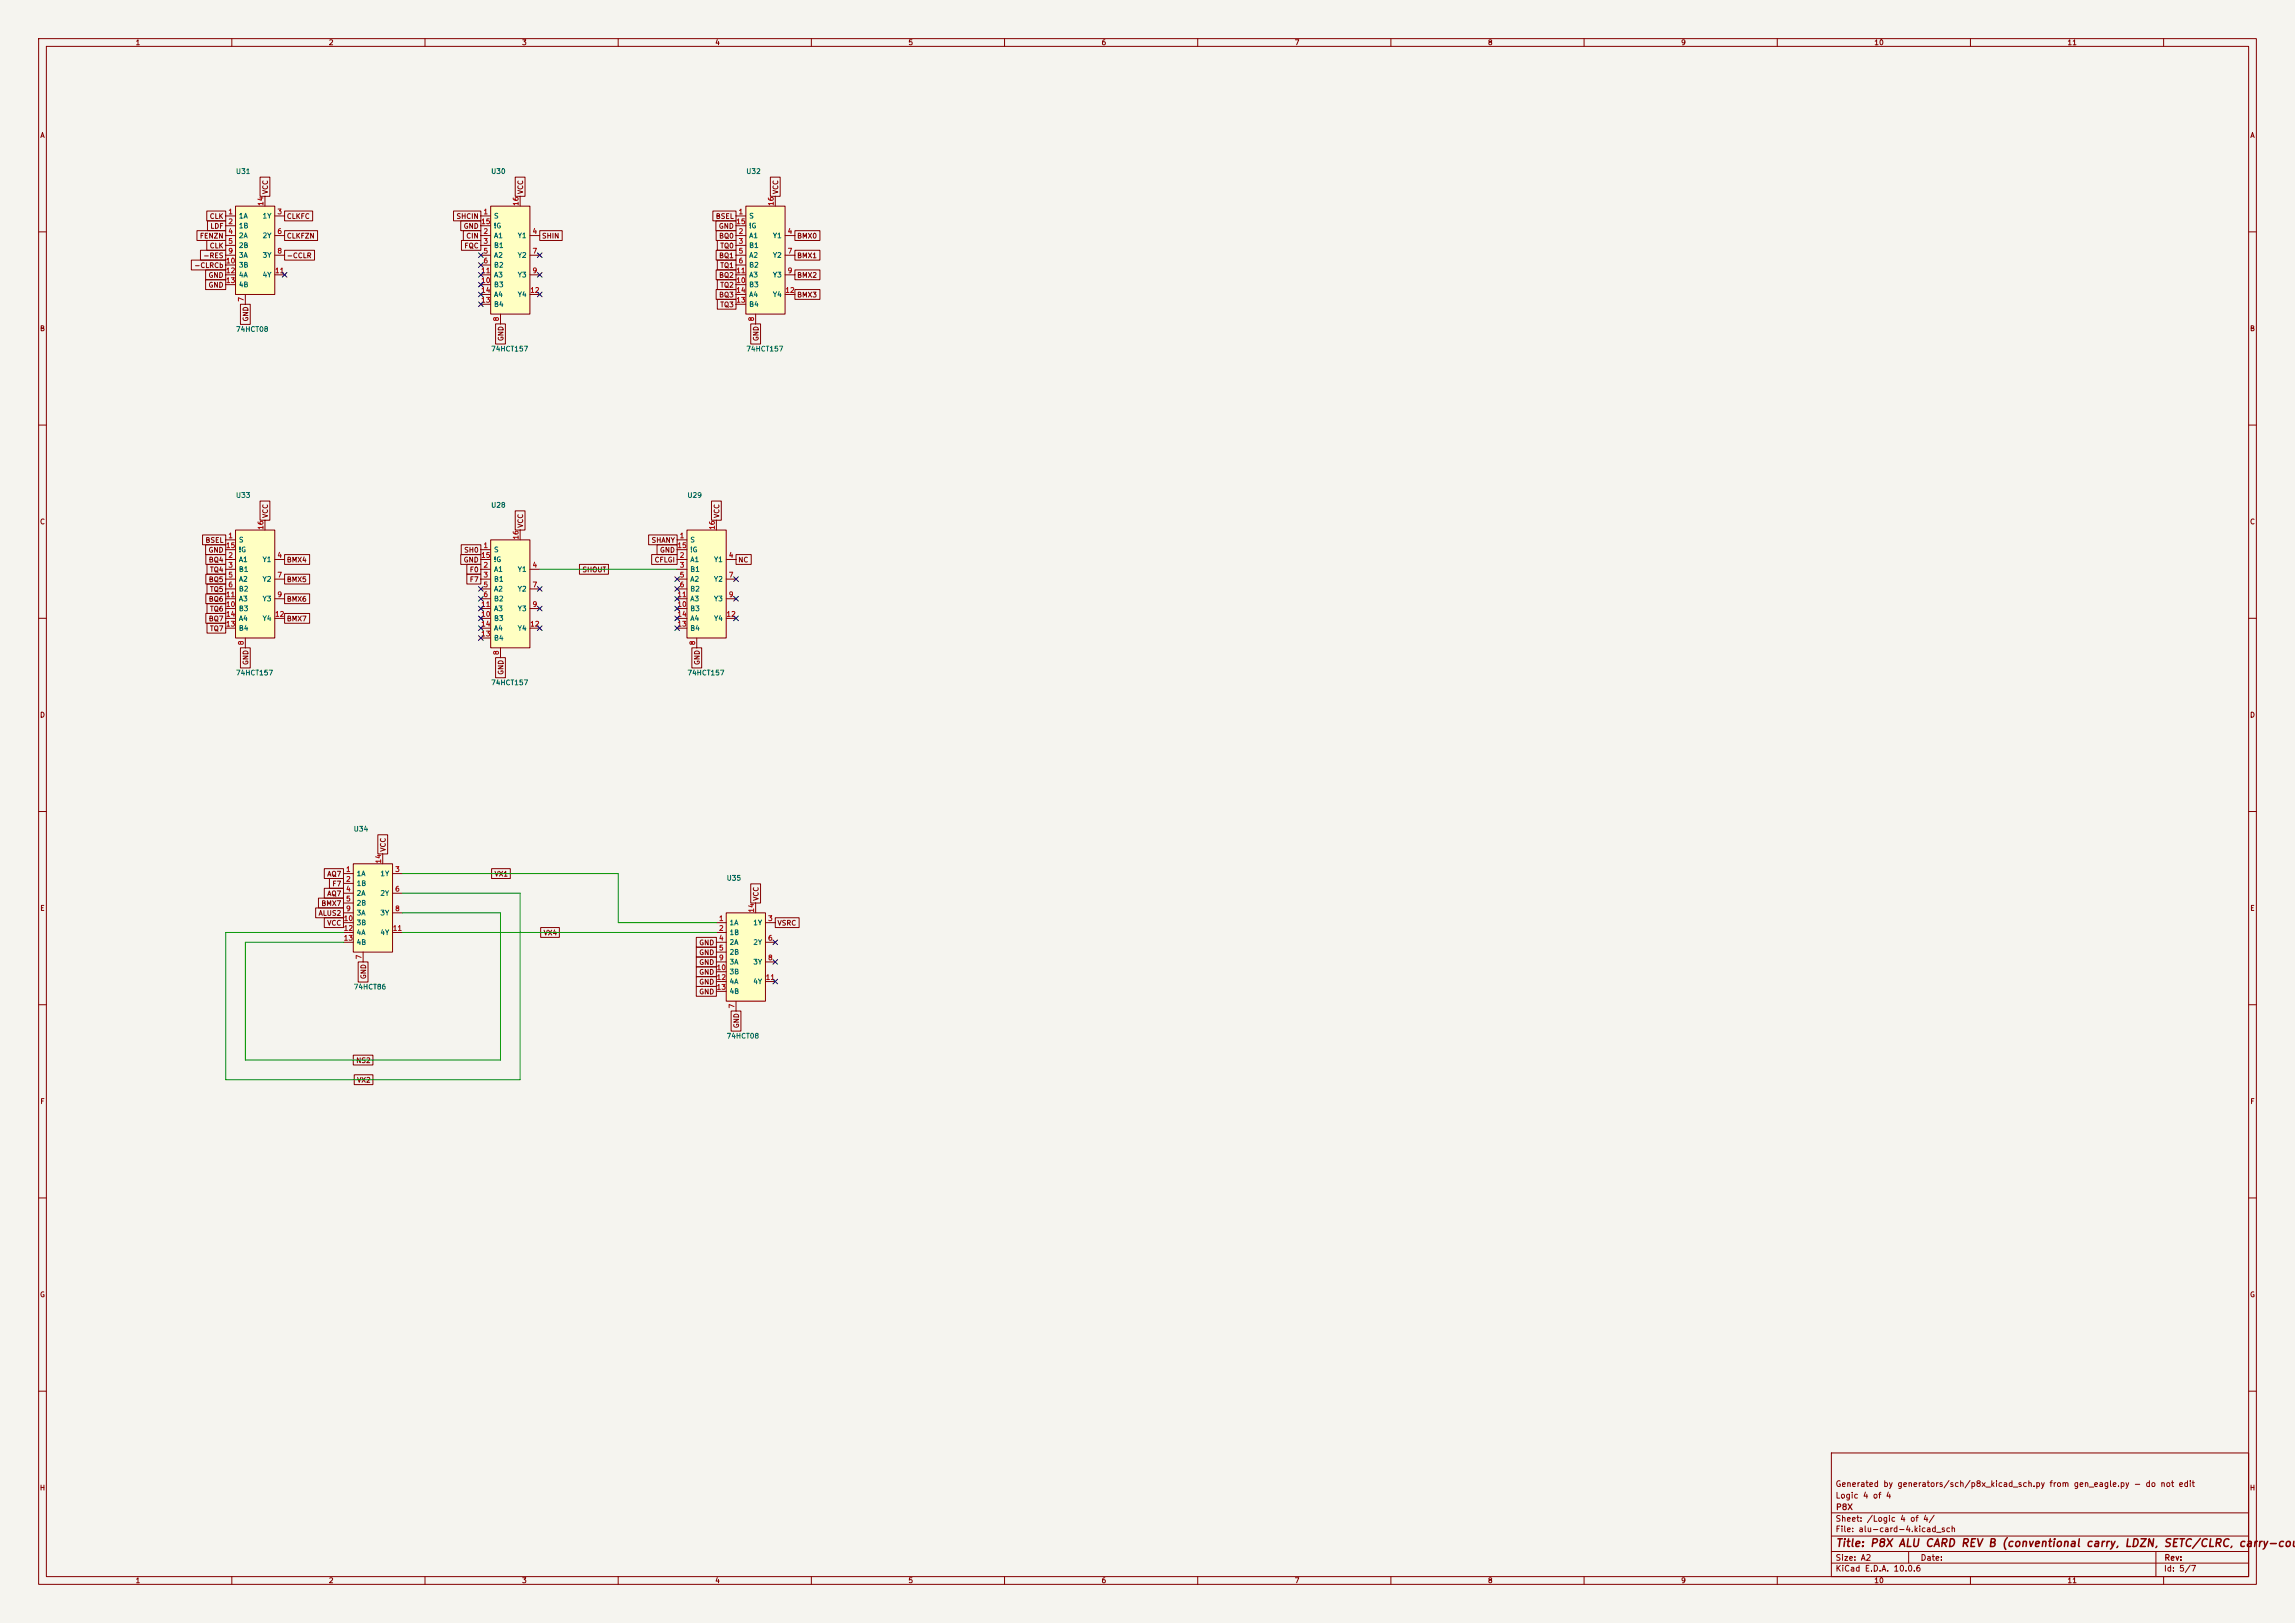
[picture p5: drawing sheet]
<svg xmlns="http://www.w3.org/2000/svg" width="594mm" height="420mm" viewBox="0 0 594 420" stroke-linecap="round" stroke-linejoin="round" font-family="sans-serif">
<defs><g id="words">
<text font-size="2" fill="#840000" x="475" y="400.8">Title: P8X ALU CARD REV B (conventional carry, LDZN, SETC/CLRC, carry-coup</text>
<g font-size="1.5" fill="#840000">
<text x="475" y="388.1">Logic 4 of 4</text>
<text x="475" y="385.1">Generated by generators/sch/p8x_kicad_sch.py from gen_eagle.py - do not edit</text>
<text x="475" y="394.1">Sheet: /Logic 4 of 4/</text>
<text x="475.1" y="391.1">P8X</text>
<text x="475" y="396.8">File: alu-card-4.kicad_sch</text>
<text x="475" y="407">KiCad E.D.A. 10.0.6</text>
<text x="475" y="404.2">Size: A2</text>
<text x="497" y="404.2">Date:</text>
<text x="560" y="407">Id: 5/7</text>
<text x="560.1" y="404.2">Rev:</text>
</g>
<g font-size="1.3" fill="#840000">
<text x="35" y="12">1</text>
<text x="85" y="12">2</text>
<text x="135" y="12">3</text>
<text x="185" y="12">4</text>
<text x="235" y="12">5</text>
<text x="285" y="12">6</text>
<text x="335" y="12">7</text>
<text x="385" y="12">8</text>
<text x="435" y="12">9</text>
<text x="485" y="12">10</text>
<text x="535" y="12">11</text>
<text x="10.3" y="36">A</text>
<text x="582.3" y="36">A</text>
<text x="69.6" y="50.4" transform="rotate(-90 69.6 50.4)">VCC</text>
<text x="135.7" y="50.4" transform="rotate(-90 135.7 50.4)">VCC</text>
<text x="201.7" y="50.4" transform="rotate(-90 201.7 50.4)">VCC</text>
<text x="54.1" y="56.9">CLK</text>
<text x="54.3" y="59.5">LDF</text>
<text x="74.1" y="56.9">CLKFC</text>
<text x="118" y="56.9">SHCIN</text>
<text x="119.9" y="59.5">GND</text>
<text x="185.1" y="56.9">BSEL</text>
<text x="185.9" y="59.5">GND</text>
<text x="51.6" y="62">FENZN</text>
<text x="54.1" y="64.6">CLK</text>
<text x="74.1" y="62">CLKFZN</text>
<text x="120.1" y="64.6">FQC</text>
<text x="120.6" y="62">CIN</text>
<text x="140.1" y="62">SHIN</text>
<text x="186" y="62">BQ0</text>
<text x="186.3" y="64.6">TQ0</text>
<text x="206.2" y="62">BMX0</text>
<text x="50.2" y="69.6">-CLRCb</text>
<text x="52.5" y="67.1">-RES</text>
<text x="74.1" y="67.1">-CCLR</text>
<text x="186" y="67.1">BQ1</text>
<text x="186.3" y="69.6">TQ1</text>
<text x="206.2" y="67.1">BMX1</text>
<text x="53.8" y="74.7">GND</text>
<text x="53.8" y="72.2">GND</text>
<text x="186" y="72.2">BQ2</text>
<text x="186" y="77.3">BQ3</text>
<text x="186.3" y="74.7">TQ2</text>
<text x="206.2" y="72.2">BMX2</text>
<text x="206.2" y="77.3">BMX3</text>
<text x="64.6" y="83.3" transform="rotate(-90 64.6 83.3)">GND</text>
<text x="186.3" y="79.8">TQ3</text>
<text x="10.2" y="86">B</text>
<text x="130.6" y="88.4" transform="rotate(-90 130.6 88.4)">GND</text>
<text x="196.6" y="88.4" transform="rotate(-90 196.6 88.4)">GND</text>
<text x="582.2" y="86">B</text>
<text x="10.2" y="136">C</text>
<text x="69.6" y="134.2" transform="rotate(-90 69.6 134.2)">VCC</text>
<text x="135.7" y="136.7" transform="rotate(-90 135.7 136.7)">VCC</text>
<text x="186.5" y="134.2" transform="rotate(-90 186.5 134.2)">VCC</text>
<text x="582.2" y="136">C</text>
<text x="53.1" y="140.8">BSEL</text>
<text x="53.8" y="143.3">GND</text>
<text x="120" y="143.3">SH0</text>
<text x="168.5" y="140.8">SHANY</text>
<text x="170.7" y="143.3">GND</text>
<text x="53.9" y="145.8">BQ4</text>
<text x="54.2" y="148.4">TQ4</text>
<text x="74.1" y="145.8">BMX4</text>
<text x="119.9" y="145.8">GND</text>
<text x="121.5" y="148.4">F0</text>
<text x="150.6" y="148.4">SHOUT</text>
<text x="169.3" y="145.8">CFLGI</text>
<text x="190.9" y="145.8">NC</text>
<text x="53.9" y="150.9">BQ5</text>
<text x="53.9" y="156">BQ6</text>
<text x="54.2" y="153.5">TQ5</text>
<text x="74.1" y="156">BMX6</text>
<text x="74.1" y="150.9">BMX5</text>
<text x="121.5" y="150.9">F7</text>
<text x="53.9" y="161.1">BQ7</text>
<text x="54.2" y="158.5">TQ6</text>
<text x="74.1" y="161.1">BMX7</text>
<text x="54.2" y="163.6">TQ7</text>
<text x="64.6" y="172.2" transform="rotate(-90 64.6 172.2)">GND</text>
<text x="181.4" y="172.2" transform="rotate(-90 181.4 172.2)">GND</text>
<text x="130.6" y="174.8" transform="rotate(-90 130.6 174.8)">GND</text>
<text x="10.2" y="186">D</text>
<text x="582.2" y="186">D</text>
<text x="100.1" y="220.5" transform="rotate(-90 100.1 220.5)">VCC</text>
<text x="84.6" y="227.1">AQ7</text>
<text x="127.9" y="227.1">VX1</text>
<text x="84.6" y="232.2">AQ7</text>
<text x="85.9" y="229.7">F7</text>
<text x="196.6" y="233.2" transform="rotate(-90 196.6 233.2)">VCC</text>
<text x="10.3" y="236">E</text>
<text x="82.3" y="237.3">ALUS2</text>
<text x="83.1" y="234.7">BMX7</text>
<text x="84.6" y="239.8">VCC</text>
<text x="201.1" y="239.8">VSRC</text>
<text x="582.3" y="236">E</text>
<text x="140.6" y="242.4">VX4</text>
<text x="180.8" y="244.9">GND</text>
<text x="180.8" y="250">GND</text>
<text x="180.8" y="247.4">GND</text>
<text x="95" y="253.5" transform="rotate(-90 95 253.5)">GND</text>
<text x="180.8" y="257.6">GND</text>
<text x="180.8" y="255.1">GND</text>
<text x="180.8" y="252.5">GND</text>
<text x="191.6" y="266.2" transform="rotate(-90 191.6 266.2)">GND</text>
<text x="92.1" y="275.4">NS2</text>
<text x="92.3" y="280.5">VX2</text>
<text x="10.3" y="286">F</text>
<text x="582.3" y="286">F</text>
<text x="10.2" y="336">G</text>
<text x="582.2" y="336">G</text>
<text x="10.2" y="386">H</text>
<text x="582.2" y="386">H</text>
<text x="35" y="410">1</text>
<text x="85" y="410">2</text>
<text x="135" y="410">3</text>
<text x="185" y="410">4</text>
<text x="235" y="410">5</text>
<text x="285" y="410">6</text>
<text x="335" y="410">7</text>
<text x="385" y="410">8</text>
<text x="435" y="410">9</text>
<text x="485" y="410">10</text>
<text x="535" y="410">11</text>
</g>
<g font-size="1.3" fill="#006464">
<text x="60.9" y="45.3">U31</text>
<text x="127" y="45.3">U30</text>
<text x="193" y="45.3">U32</text>
<text x="61.7" y="56.8">1A</text>
<text x="61.7" y="59.4">1B</text>
<text x="67.8" y="56.8">1Y</text>
<text x="127.7" y="56.8">S</text>
<text x="127.7" y="59.4">!G</text>
<text x="193.8" y="56.8">S</text>
<text x="193.8" y="59.4">!G</text>
<text x="61.7" y="61.9">2A</text>
<text x="61.7" y="64.5">2B</text>
<text x="67.8" y="61.9">2Y</text>
<text x="127.7" y="61.9">A1</text>
<text x="127.7" y="64.5">B1</text>
<text x="133.9" y="61.9">Y1</text>
<text x="193.8" y="61.9">A1</text>
<text x="193.8" y="64.5">B1</text>
<text x="199.9" y="61.9">Y1</text>
<text x="61.7" y="67">3A</text>
<text x="61.7" y="69.5">3B</text>
<text x="67.8" y="67">3Y</text>
<text x="127.7" y="67">A2</text>
<text x="127.7" y="69.5">B2</text>
<text x="133.9" y="67">Y2</text>
<text x="193.8" y="67">A2</text>
<text x="193.8" y="69.5">B2</text>
<text x="199.9" y="67">Y2</text>
<text x="61.7" y="72.1">4A</text>
<text x="61.7" y="74.6">4B</text>
<text x="67.8" y="72.1">4Y</text>
<text x="127.7" y="74.6">B3</text>
<text x="127.7" y="72.1">A3</text>
<text x="127.7" y="77.2">A4</text>
<text x="133.9" y="72.1">Y3</text>
<text x="133.9" y="77.2">Y4</text>
<text x="193.8" y="74.6">B3</text>
<text x="193.8" y="72.1">A3</text>
<text x="193.8" y="77.2">A4</text>
<text x="199.9" y="72.1">Y3</text>
<text x="199.9" y="77.2">Y4</text>
<text x="127.7" y="79.7">B4</text>
<text x="193.8" y="79.7">B4</text>
<text x="60.9" y="86.2">74HCT08</text>
<text x="127" y="91.2">74HCT157</text>
<text x="193" y="91.2">74HCT157</text>
<text x="60.9" y="129.1">U33</text>
<text x="127" y="131.7">U28</text>
<text x="177.8" y="129.1">U29</text>
<text x="61.7" y="140.7">S</text>
<text x="61.7" y="143.2">!G</text>
<text x="127.7" y="143.2">S</text>
<text x="178.5" y="140.7">S</text>
<text x="178.5" y="143.2">!G</text>
<text x="61.7" y="145.7">A1</text>
<text x="61.7" y="148.3">B1</text>
<text x="67.8" y="145.7">Y1</text>
<text x="127.7" y="148.3">A1</text>
<text x="127.7" y="145.7">!G</text>
<text x="133.9" y="148.3">Y1</text>
<text x="178.5" y="145.7">A1</text>
<text x="178.5" y="148.3">B1</text>
<text x="184.7" y="145.7">Y1</text>
<text x="61.7" y="150.8">A2</text>
<text x="61.7" y="153.4">B2</text>
<text x="61.7" y="155.9">A3</text>
<text x="67.8" y="150.8">Y2</text>
<text x="67.8" y="155.9">Y3</text>
<text x="127.7" y="150.8">B1</text>
<text x="127.7" y="153.4">A2</text>
<text x="127.7" y="155.9">B2</text>
<text x="133.9" y="153.4">Y2</text>
<text x="178.5" y="150.8">A2</text>
<text x="178.5" y="153.4">B2</text>
<text x="178.5" y="155.9">A3</text>
<text x="184.7" y="150.8">Y2</text>
<text x="184.7" y="155.9">Y3</text>
<text x="61.7" y="158.4">B3</text>
<text x="61.7" y="161">A4</text>
<text x="67.8" y="161">Y4</text>
<text x="127.7" y="161">B3</text>
<text x="127.7" y="158.4">A3</text>
<text x="133.9" y="158.4">Y3</text>
<text x="178.5" y="158.4">B3</text>
<text x="178.5" y="161">A4</text>
<text x="184.7" y="161">Y4</text>
<text x="61.7" y="163.5">B4</text>
<text x="127.7" y="166.1">B4</text>
<text x="127.7" y="163.5">A4</text>
<text x="133.9" y="163.5">Y4</text>
<text x="178.5" y="163.5">B4</text>
<text x="60.9" y="175.1">74HCT157</text>
<text x="127" y="177.6">74HCT157</text>
<text x="177.8" y="175.1">74HCT157</text>
<text x="91.4" y="215.5">U34</text>
<text x="92.2" y="227">1A</text>
<text x="98.3" y="227">1Y</text>
<text x="92.2" y="229.6">1B</text>
<text x="92.2" y="232.1">2A</text>
<text x="98.3" y="232.1">2Y</text>
<text x="187.9" y="228.2">U35</text>
<text x="92.2" y="234.6">2B</text>
<text x="92.2" y="237.2">3A</text>
<text x="92.2" y="239.7">3B</text>
<text x="98.3" y="237.2">3Y</text>
<text x="188.7" y="239.7">1A</text>
<text x="194.8" y="239.7">1Y</text>
<text x="92.2" y="242.3">4A</text>
<text x="92.2" y="244.8">4B</text>
<text x="98.3" y="242.3">4Y</text>
<text x="188.7" y="242.3">1B</text>
<text x="188.7" y="244.8">2A</text>
<text x="194.8" y="244.8">2Y</text>
<text x="188.7" y="247.3">2B</text>
<text x="188.7" y="249.9">3A</text>
<text x="194.8" y="249.9">3Y</text>
<text x="91.4" y="256.3">74HCT86</text>
<text x="188.7" y="252.4">3B</text>
<text x="188.7" y="255">4A</text>
<text x="188.7" y="257.5">4B</text>
<text x="194.8" y="255">4Y</text>
<text x="187.9" y="269">74HCT08</text>
</g>
<g font-size="1.3" fill="#a90000">
<text x="68.4" y="53.4" transform="rotate(-90 68.4 53.4)">14</text>
<text x="134.5" y="53.4" transform="rotate(-90 134.5 53.4)">16</text>
<text x="200.5" y="53.4" transform="rotate(-90 200.5 53.4)">16</text>
<text x="59" y="55.7">1</text>
<text x="59" y="58.3">2</text>
<text x="71.7" y="55.7">3</text>
<text x="124.4" y="58.3">15</text>
<text x="125" y="55.7">1</text>
<text x="190.4" y="58.3">15</text>
<text x="191" y="55.7">1</text>
<text x="59" y="60.8">4</text>
<text x="59" y="63.4">5</text>
<text x="59" y="65.9">9</text>
<text x="71.7" y="60.8">6</text>
<text x="71.7" y="65.9">8</text>
<text x="125" y="60.8">2</text>
<text x="125" y="63.4">3</text>
<text x="125" y="65.9">5</text>
<text x="137.7" y="60.8">4</text>
<text x="137.7" y="65.9">7</text>
<text x="191" y="60.8">2</text>
<text x="191" y="63.4">3</text>
<text x="191" y="65.9">5</text>
<text x="203.7" y="60.8">4</text>
<text x="203.7" y="65.9">7</text>
<text x="58.4" y="68.4">10</text>
<text x="58.4" y="71">12</text>
<text x="71.1" y="71">11</text>
<text x="124.4" y="71">11</text>
<text x="125" y="68.4">6</text>
<text x="137.7" y="71">9</text>
<text x="190.4" y="71">11</text>
<text x="191" y="68.4">6</text>
<text x="203.7" y="71">9</text>
<text x="58.4" y="73.5">13</text>
<text x="124.4" y="73.5">10</text>
<text x="124.4" y="76.1">14</text>
<text x="137.1" y="76.1">12</text>
<text x="190.4" y="73.5">10</text>
<text x="190.4" y="76.1">14</text>
<text x="203.1" y="76.1">12</text>
<text x="63.4" y="78.2" transform="rotate(-90 63.4 78.2)">7</text>
<text x="124.4" y="78.6">13</text>
<text x="129.4" y="83.3" transform="rotate(-90 129.4 83.3)">8</text>
<text x="190.4" y="78.6">13</text>
<text x="195.4" y="83.3" transform="rotate(-90 195.4 83.3)">8</text>
<text x="68.4" y="137.2" transform="rotate(-90 68.4 137.2)">16</text>
<text x="185.3" y="137.2" transform="rotate(-90 185.3 137.2)">16</text>
<text x="58.4" y="142.1">15</text>
<text x="59" y="139.6">1</text>
<text x="125" y="142.1">1</text>
<text x="134.5" y="139.8" transform="rotate(-90 134.5 139.8)">16</text>
<text x="175.2" y="142.1">15</text>
<text x="175.8" y="139.6">1</text>
<text x="59" y="144.6">2</text>
<text x="59" y="147.2">3</text>
<text x="59" y="149.7">5</text>
<text x="71.7" y="144.6">4</text>
<text x="71.7" y="149.7">7</text>
<text x="124.4" y="144.6">15</text>
<text x="125" y="147.2">2</text>
<text x="125" y="149.7">3</text>
<text x="137.7" y="147.2">4</text>
<text x="175.8" y="144.6">2</text>
<text x="175.8" y="147.2">3</text>
<text x="175.8" y="149.7">5</text>
<text x="188.5" y="144.6">4</text>
<text x="188.5" y="149.7">7</text>
<text x="58.4" y="154.8">11</text>
<text x="59" y="152.3">6</text>
<text x="71.7" y="154.8">9</text>
<text x="125" y="152.3">5</text>
<text x="125" y="154.8">6</text>
<text x="137.7" y="152.3">7</text>
<text x="175.2" y="154.8">11</text>
<text x="175.8" y="152.3">6</text>
<text x="188.5" y="154.8">9</text>
<text x="58.4" y="157.3">10</text>
<text x="58.4" y="159.9">14</text>
<text x="71.1" y="159.9">12</text>
<text x="124.4" y="159.9">10</text>
<text x="124.4" y="157.3">11</text>
<text x="137.7" y="157.3">9</text>
<text x="175.2" y="157.3">10</text>
<text x="175.2" y="159.9">14</text>
<text x="187.9" y="159.9">12</text>
<text x="58.4" y="162.4">13</text>
<text x="63.4" y="167.1" transform="rotate(-90 63.4 167.1)">8</text>
<text x="124.4" y="165">13</text>
<text x="124.4" y="162.4">14</text>
<text x="137.1" y="162.4">12</text>
<text x="175.2" y="162.4">13</text>
<text x="180.2" y="167.1" transform="rotate(-90 180.2 167.1)">8</text>
<text x="129.4" y="169.6" transform="rotate(-90 129.4 169.6)">8</text>
<text x="89.4" y="225.9">1</text>
<text x="98.9" y="223.6" transform="rotate(-90 98.9 223.6)">14</text>
<text x="102.1" y="225.9">3</text>
<text x="89.4" y="228.5">2</text>
<text x="89.4" y="231">4</text>
<text x="89.4" y="233.5">5</text>
<text x="102.1" y="231">6</text>
<text x="88.8" y="238.6">10</text>
<text x="89.4" y="236.1">9</text>
<text x="102.1" y="236.1">8</text>
<text x="186" y="238.6">1</text>
<text x="195.4" y="236.3" transform="rotate(-90 195.4 236.3)">14</text>
<text x="198.7" y="238.6">3</text>
<text x="88.8" y="241.2">12</text>
<text x="88.8" y="243.7">13</text>
<text x="101.5" y="241.2">11</text>
<text x="186" y="241.2">2</text>
<text x="186" y="243.7">4</text>
<text x="198.7" y="243.7">6</text>
<text x="93.8" y="248.4" transform="rotate(-90 93.8 248.4)">7</text>
<text x="185.4" y="251.3">10</text>
<text x="186" y="246.2">5</text>
<text x="186" y="248.8">9</text>
<text x="198.7" y="248.8">8</text>
<text x="185.4" y="253.9">12</text>
<text x="185.4" y="256.4">13</text>
<text x="198.1" y="253.9">11</text>
<text x="190.4" y="261.1" transform="rotate(-90 190.4 261.1)">7</text>
</g>
</g></defs>
<path d="M0 0h594v420h-594z" fill="#f5f4ef" stroke="#f5f4ef" stroke-width=".26"/>
<g fill="none" stroke="#840000" stroke-width=".26">
<path d="M10 10h574v400h-574zM12 12h570v396h-570zM60 10v2M110 10v2M160 10v2M210 10v2M260 10v2M310 10v2M360 10v2M410 10v2M460 10v2M510 10v2"/>
<path d="M560 10v2M10 60h2M582 60h2M10 110h2M582 110h2M10 160h2M582 160h2M10 210h2M582 210h2M10 260h2M582 260h2M10 310h2"/>
<path d="M582 310h2M10 360h2M474 376h108v32h-108zM582 360h2M474 397.5h108M474 391.5h108M60 408v2M110 408v2M160 408v2M210 408v2M260 408v2M310 408v2"/>
<path d="M360 408v2M410 408v2M460 408v2M474 404.5h108M474 401.5h108M494 401.5v3M510 408v2M558 401.5v6.5M560 408v2"/>
</g>
<path d="M127 139.7h10.2v27.9h-10.2z" fill="#ffffc2"/>
<g fill="none" stroke="#840000" stroke-width=".26">
<path d="M127 139.7h10.2v27.9h-10.2zM134.6 137.2v2.5M124.5 142.2h2.5M124.5 147.3h2.5M124.5 149.9h2.5M124.5 152.4h2.5M124.5 154.9h2.5M124.5 157.5h2.5M124.5 144.8h2.5M137.2 147.3h2.5M137.2 152.4h2.5M137.2 157.5h2.5"/>
<path d="M124.5 160h2.5M124.5 162.6h2.5M124.5 165.1h2.5M129.5 167.6v2.6M137.2 162.6h2.5"/>
</g>
<path d="M61 137.2h10.1v27.9h-10.1z" fill="#ffffc2"/>
<g fill="none" stroke="#840000" stroke-width=".26">
<path d="M58.4 139.7h2.6M61 137.2h10.1v27.9h-10.1zM68.6 134.6v2.6M58.4 144.8h2.6M58.4 147.3h2.6M58.4 149.9h2.6M58.4 152.4h2.6M58.4 154.9h2.6M58.4 157.5h2.6M58.4 142.2h2.6M71.1 144.8h2.6M71.1 149.9h2.6"/>
<path d="M71.1 154.9h2.6M58.4 160h2.6M58.4 162.6h2.6M63.5 165.1v2.5M71.1 160h2.6"/>
</g>
<path d="M61 53.3h10.1v22.9h-10.1z" fill="#ffffc2"/>
<g fill="none" stroke="#840000" stroke-width=".26">
<path d="M58.4 55.9h2.6M58.4 58.4h2.6M61 53.3h10.1v22.9h-10.1zM68.6 50.8v2.5M71.1 55.9h2.6M58.4 61h2.6M58.4 63.5h2.6M58.4 66h2.6M58.4 68.6h2.6M58.4 71.1h2.6M58.4 73.7h2.6M63.5 76.2v2.5"/>
<path d="M71.1 61h2.6M71.1 66h2.6M71.1 71.1h2.6"/>
</g>
<path d="M127 53.3h10.2v28h-10.2z" fill="#ffffc2"/>
<g fill="none" stroke="#840000" stroke-width=".26">
<path d="M124.5 55.9h2.5M124.5 58.4h2.5M127 53.3h10.2v28h-10.2zM134.6 50.8v2.5M124.5 61h2.5M124.5 63.5h2.5M124.5 66h2.5M124.5 68.6h2.5M124.5 71.1h2.5M124.5 73.7h2.5M124.5 76.2h2.5M124.5 78.7h2.5"/>
<path d="M137.2 61h2.5M137.2 66h2.5M137.2 71.1h2.5M137.2 76.2h2.5M129.5 81.3v2.5"/>
</g>
<path d="M188 236.2h10.1v22.9h-10.1z" fill="#ffffc2"/>
<g fill="none" stroke="#840000" stroke-width=".26">
<path d="M185.4 238.8h2.6M188 236.2h10.1v22.9h-10.1zM195.6 233.7v2.5M198.1 238.8h2.6M185.4 241.3h2.6M185.4 243.8h2.6M185.4 246.4h2.6M185.4 248.9h2.6M185.4 251.5h2.6M185.4 254h2.6M185.4 256.5h2.6M190.5 259.1v2.5"/>
<path d="M198.1 243.8h2.6M198.1 248.9h2.6M198.1 254h2.6"/>
</g>
<path d="M193 53.3h10.2v28h-10.2z" fill="#ffffc2"/>
<g fill="none" stroke="#840000" stroke-width=".26">
<path d="M190.5 55.9h2.5M190.5 58.4h2.5M193 53.3h10.2v28h-10.2zM200.7 50.8v2.5M190.5 61h2.5M190.5 63.5h2.5M190.5 66h2.5M190.5 68.6h2.5M190.5 71.1h2.5M190.5 73.7h2.5M190.5 76.2h2.5M190.5 78.7h2.5"/>
<path d="M203.2 61h2.5M203.2 66h2.5M203.2 71.1h2.5M203.2 76.2h2.5M195.6 81.3v2.5"/>
</g>
<path d="M177.8 137.2h10.2v27.9h-10.2z" fill="#ffffc2"/>
<g fill="none" stroke="#840000" stroke-width=".26">
<path d="M175.3 139.7h2.5M177.8 137.2h10.2v27.9h-10.2zM185.4 134.6v2.6M175.3 144.8h2.5M175.3 147.3h2.5M175.3 149.9h2.5M175.3 152.4h2.5M175.3 154.9h2.5M175.3 157.5h2.5M175.3 142.2h2.5M188 144.8h2.5M188 149.9h2.5"/>
<path d="M188 154.9h2.5M175.3 160h2.5M175.3 162.6h2.5M180.3 165.1v2.5M188 160h2.5"/>
</g>
<path d="M91.4 223.5h10.2v22.9h-10.2z" fill="#ffffc2"/>
<g fill="none" stroke="#840000" stroke-width=".26">
<path d="M51 59.7h7.4v2.5h-7.4zM53.5 54.6h4.9v2.6h-4.9zM53.7 57.1h4.7v2.6h-4.7zM67.3 45.8h2.6v5h-2.6zM73.7 54.6h7.2v2.6h-7.2zM73.7 59.7h8.5v2.5h-8.5zM117.4 54.6h7.1v2.6h-7.1zM119.3 57.1h5.2v2.6h-5.2zM119.9 59.7h4.6v2.5h-4.6zM133.3 45.8h2.6v5h-2.6zM139.7 59.7h5.8v2.5h-5.8zM184.5 54.6h6v2.6h-6z"/>
<path d="M185.3 57.1h5.2v2.6h-5.2zM185.4 59.7h5.1v2.5h-5.1zM199.4 45.8h2.5v5h-2.5zM205.7 59.7h6.5v2.5h-6.5zM49.5 67.3h8.9v2.6h-8.9zM51.9 64.8h6.5v2.5h-6.5zM53.2 72.4h5.2v2.5h-5.2zM53.2 69.8h5.2v2.6h-5.2zM53.5 62.2h4.9v2.6h-4.9zM62.2 78.7h2.6v5.2h-2.6zM73.7 64.8h7.7v2.5h-7.7zM119.4 62.2h5.1v2.6h-5.1z"/>
<path d="M185.4 69.8h5.1v2.6h-5.1zM185.4 74.9h5.1v2.6h-5.1zM185.4 64.8h5.1v2.5h-5.1zM185.7 67.3h4.8v2.6h-4.8zM185.7 72.4h4.8v2.5h-4.8zM185.7 77.5h4.8v2.5h-4.8zM185.7 62.2h4.8v2.6h-4.8zM205.7 64.8h6.5v2.5h-6.5zM205.7 69.8h6.5v2.6h-6.5zM205.7 74.9h6.5v2.6h-6.5zM128.3 83.8h2.5v5.2h-2.5zM194.3 83.8h2.6v5.2h-2.6z"/>
<path d="M52.4 138.4h6v2.6h-6zM67.3 129.7h2.6v4.9h-2.6zM133.3 132.2h2.6v5h-2.6zM167.9 138.4h7.4v2.6h-7.4zM184.1 129.7h2.6v4.9h-2.6zM53.2 141h5.2v2.5h-5.2zM53.3 143.5h5.1v2.6h-5.1zM53.3 148.6h5.1v2.5h-5.1zM53.3 153.7h5.1v2.5h-5.1zM53.3 158.7h5.1v2.6h-5.1zM53.6 146h4.8v2.6h-4.8zM53.6 151.1h4.8v2.6h-4.8z"/>
<path d="M53.6 156.2h4.8v2.6h-4.8zM73.7 158.7h6.4v2.6h-6.4zM73.7 153.7h6.4v2.5h-6.4zM73.7 148.6h6.4v2.5h-6.4zM73.7 143.5h6.4v2.6h-6.4zM119.3 143.5h5.2v2.6h-5.2zM119.4 141h5.1v2.5h-5.1zM120.8 146h3.7v2.6h-3.7zM120.8 148.6h3.7v2.5h-3.7zM150 146h7.5v2.6h-7.5zM168.7 143.5h6.6v2.6h-6.6zM170.1 141h5.2v2.5h-5.2z"/>
<path d="M190.5 143.5h3.9v2.6h-3.9zM53.6 161.3h4.8v2.5h-4.8zM62.2 167.6h2.6v5.2h-2.6zM128.3 170.2h2.5v5.2h-2.5zM179.1 167.6h2.5v5.2h-2.5zM97.8 216h2.5v5h-2.5zM81.7 234.9h7.2v2.6h-7.2zM82.4 232.4h6.5v2.6h-6.5zM83.9 229.9h5v2.5h-5zM83.9 224.8h5v2.5h-5zM83.9 237.5h5v2.5h-5zM85.3 227.3h3.6v2.6h-3.6z"/>
<path d="M88.9 226.1h2.5M88.9 228.6h2.5M88.9 231.1h2.5M88.9 233.7h2.5M88.9 236.2h2.5M88.9 238.8h2.5M91.4 223.5h10.2v22.9h-10.2zM99.1 221v2.5M101.6 226.1h2.5M101.6 231.1h2.5M101.6 236.2h2.5M127.2 224.8h4.9v2.5h-4.9z"/>
<path d="M194.3 228.7h2.6v5h-2.6zM200.7 237.5h6.1v2.5h-6.1zM88.9 241.3h2.5M88.9 243.8h2.5M92.7 248.9h2.6v5.2h-2.6zM94 246.4v2.5M101.6 241.3h2.5M139.9 240h4.9v2.6h-4.9zM180.2 242.6h5.2v2.5h-5.2zM180.2 255.3h5.2v2.5h-5.2zM180.2 252.7h5.2v2.6h-5.2zM180.2 250.2h5.2v2.5h-5.2z"/>
<path d="M180.2 247.6h5.2v2.6h-5.2zM180.2 245.1h5.2v2.6h-5.2zM91.4 273h5.1v2.6h-5.1zM91.7 278.1h4.8v2.6h-4.8zM189.2 261.6h2.6v5.2h-2.6z"/>
</g>
<path d="M139.7 147.3h35.6M104.1 231.1h30.5v48.3h-76.2v-38.1h30.5M104.1 226.1h55.9v12.7h25.4M104.1 236.2h25.4v38.1h-66v-30.5h25.4M104.1 241.3h81.3" fill="none" stroke="#009600" stroke-width=".26"/>
<g fill="none" stroke="#000084" stroke-width=".26">
<path d="M73.1 70.5l1.2 1.2M74.3 70.5l-1.2 1.2M123.9 73.1l1.2 1.2M123.9 75.6l1.2 1.2M123.9 78.1l1.2 1.2M123.9 65.4l1.2 1.2M123.9 68l1.2 1.2M123.9 70.5l1.2 1.2M125.1 73.1l-1.2 1.2M125.1 75.6l-1.2 1.2M125.1 78.1l-1.2 1.2M125.1 65.4l-1.2 1.2"/>
<path d="M125.1 68l-1.2 1.2M125.1 70.5l-1.2 1.2M139.1 65.4l1.2 1.2M139.1 70.5l1.2 1.2M139.1 75.6l1.2 1.2M140.3 65.4l-1.2 1.2M140.3 70.5l-1.2 1.2M140.3 75.6l-1.2 1.2M123.9 151.8l1.2 1.2M123.9 154.3l1.2 1.2M123.9 159.4l1.2 1.2M123.9 156.9l1.2 1.2"/>
<path d="M125.1 151.8l-1.2 1.2M125.1 154.3l-1.2 1.2M125.1 159.4l-1.2 1.2M125.1 156.9l-1.2 1.2M139.1 156.9l1.2 1.2M139.1 151.8l1.2 1.2M140.3 156.9l-1.2 1.2M140.3 151.8l-1.2 1.2M174.7 149.3l1.2 1.2M174.7 159.4l1.2 1.2M174.7 156.9l1.2 1.2M174.7 154.3l1.2 1.2"/>
<path d="M174.7 151.8l1.2 1.2M175.9 149.3l-1.2 1.2M175.9 159.4l-1.2 1.2M175.9 156.9l-1.2 1.2M175.9 154.3l-1.2 1.2M175.9 151.8l-1.2 1.2M189.9 159.4l1.2 1.2M189.9 154.3l1.2 1.2M189.9 149.3l1.2 1.2M191.1 159.4l-1.2 1.2M191.1 154.3l-1.2 1.2M191.1 149.3l-1.2 1.2"/>
<path d="M123.9 164.5l1.2 1.2M123.9 162l1.2 1.2M125.1 164.5l-1.2 1.2M125.1 162l-1.2 1.2M139.1 162l1.2 1.2M140.3 162l-1.2 1.2M174.7 162l1.2 1.2M175.9 162l-1.2 1.2M200.1 243.2l1.2 1.2M200.1 248.3l1.2 1.2M200.1 253.4l1.2 1.2M201.3 243.2l-1.2 1.2"/>
<path d="M201.3 248.3l-1.2 1.2M201.3 253.4l-1.2 1.2"/>
</g>
<use href="#words"/>
</svg>
